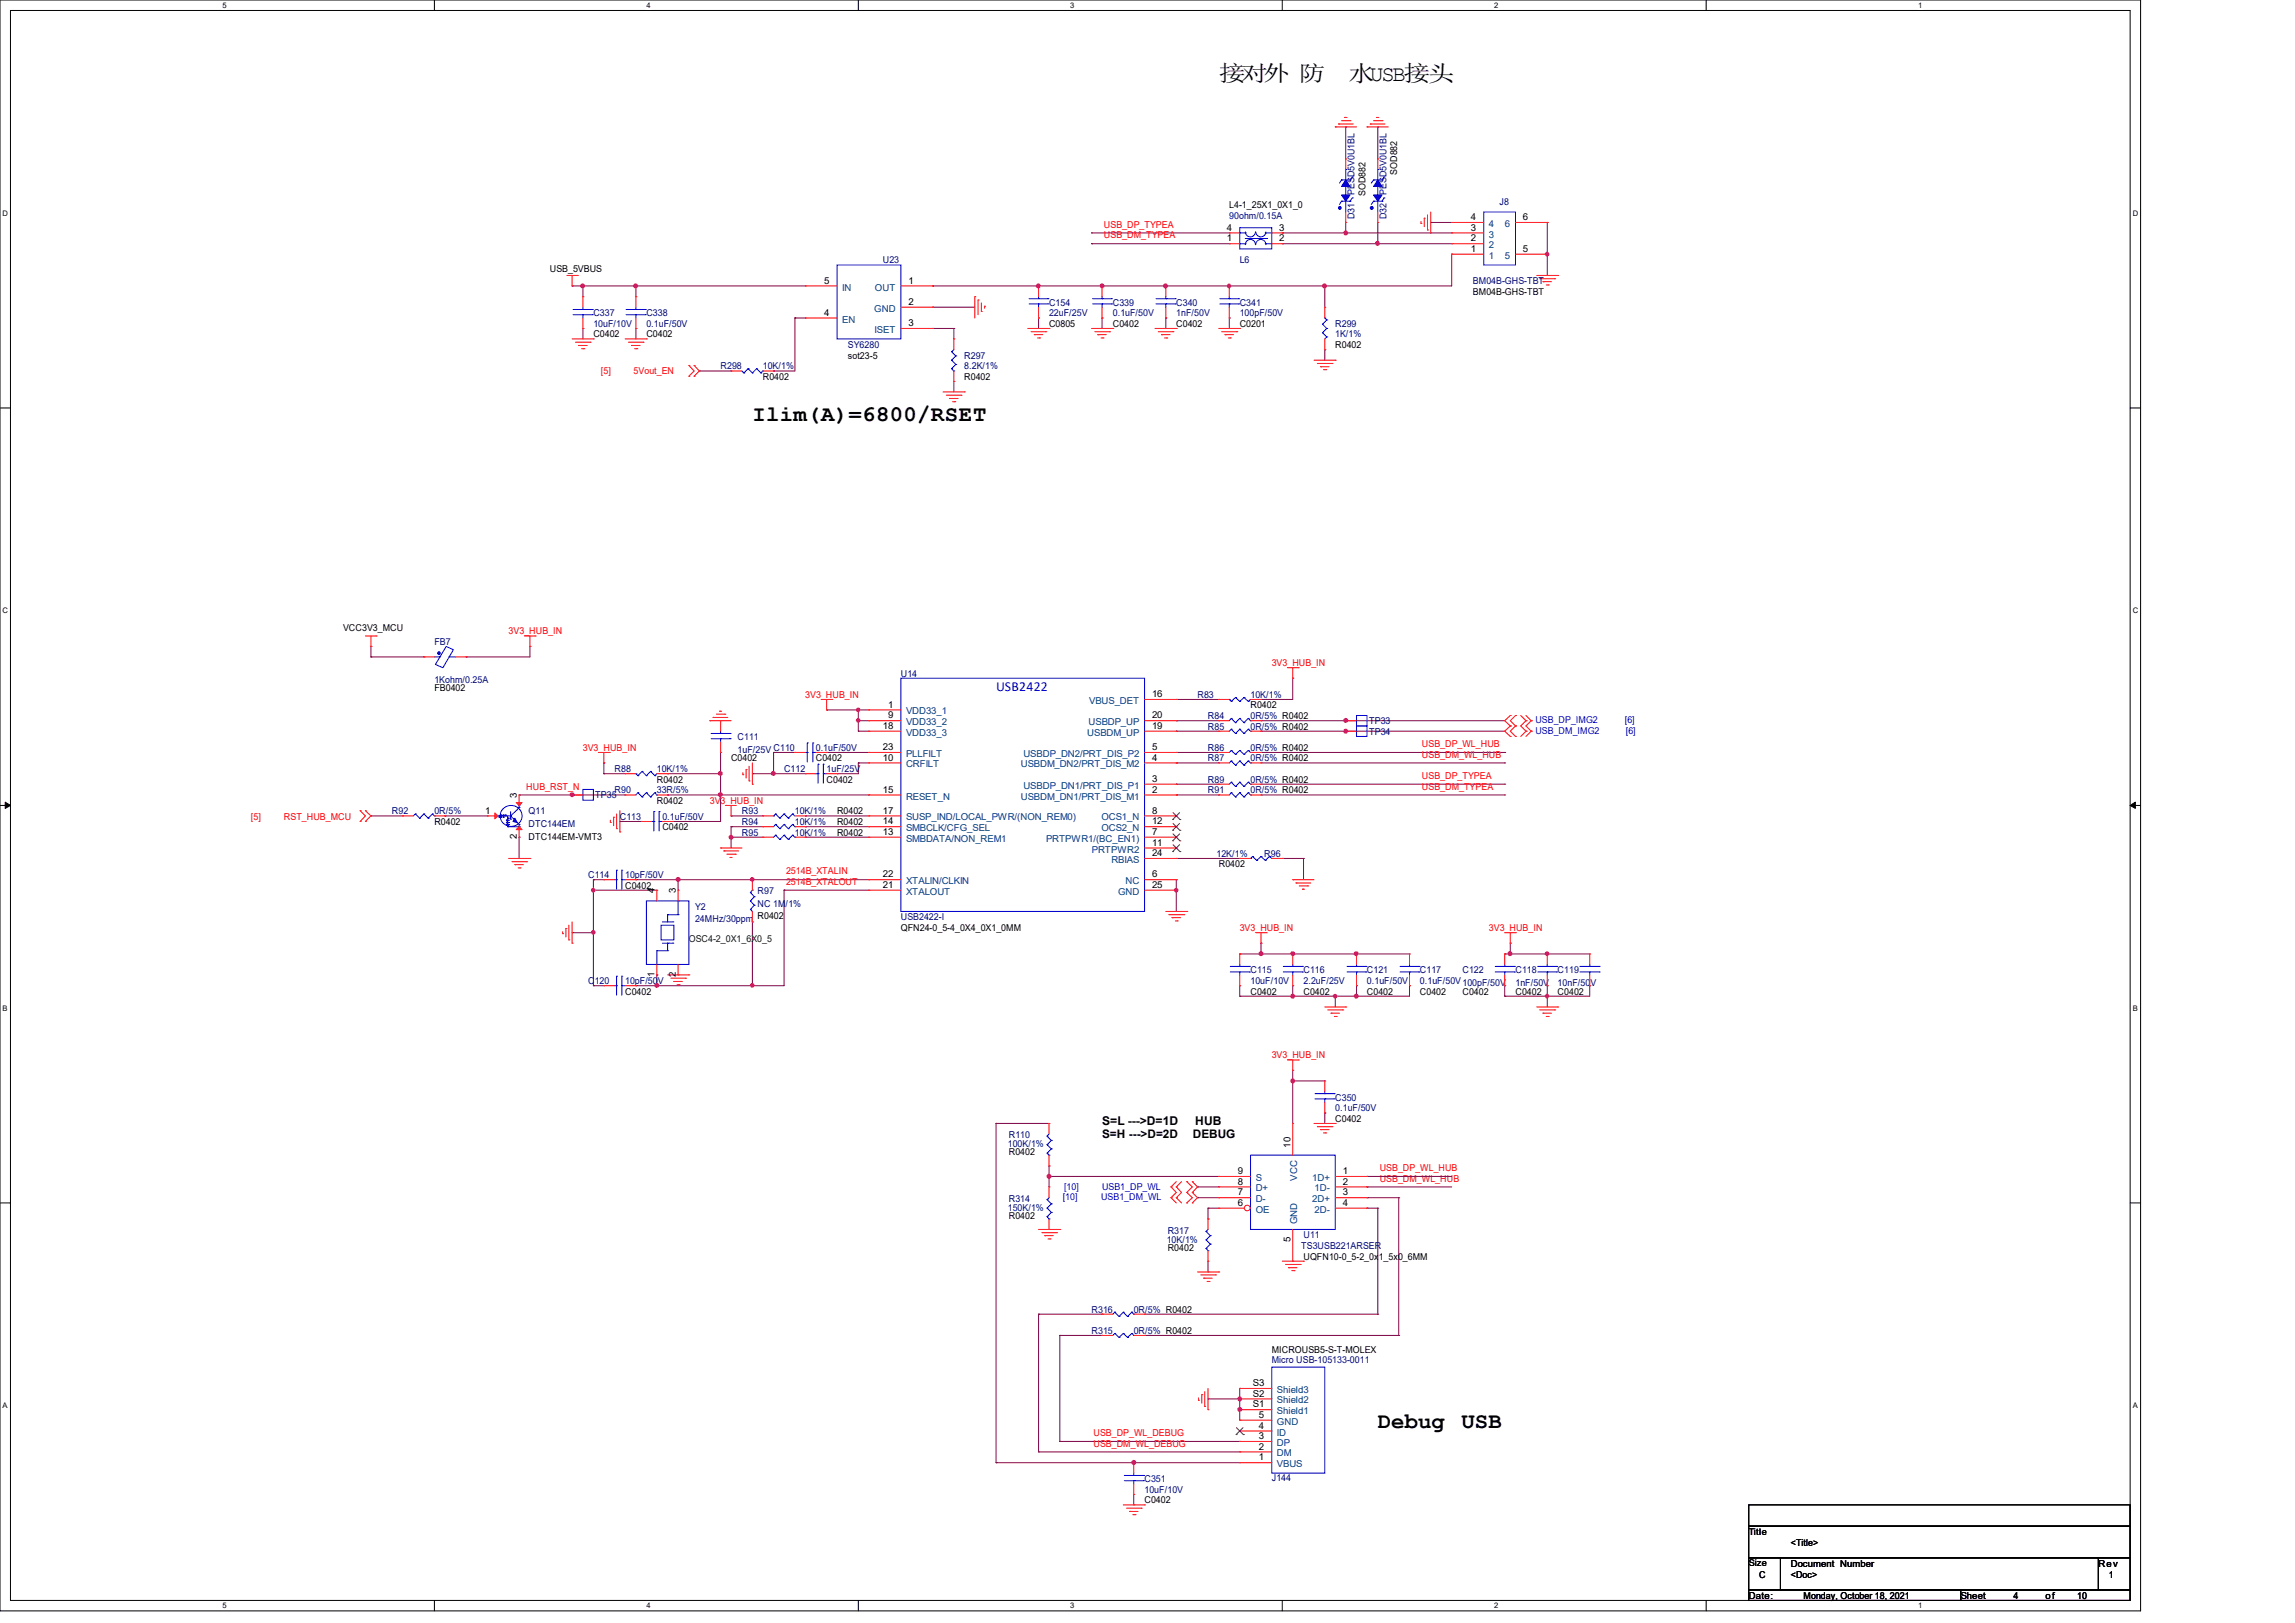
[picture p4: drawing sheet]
<svg xmlns="http://www.w3.org/2000/svg" width="297mm" height="210mm" viewBox="0 0 297 210" stroke-linecap="round" stroke-linejoin="round" font-family="sans-serif">
<defs><g id="words">
<g font-size="2.9">
<text x="157.7" y="10.5">接对外 防</text>
<text x="174.5" y="10.5">水USB接头</text>
<text x="97.4" y="54.5">Ilim(A)=6800/RSET</text>
<text x="178.3" y="184.8">Debug</text>
<text x="189.1" y="184.8">USB</text>
</g>
<text font-size="1.8" fill="#00f" x="128.9" y="89.5">USB2422</text>
<g font-size="1.6">
<text x="142.6" y="145.6">S=L ---&gt;D=1D</text>
<text x="154.7" y="145.6">HUB</text>
</g>
<g font-size="1.5">
<text x="142.6" y="147.2">S=H ---&gt;D=2D</text>
<text x="154.4" y="147.2">DEBUG</text>
</g>
<g font-size="1.2">
<text x="180.8" y="22.6" transform="rotate(-90 180.8 22.6)">SOD882</text>
<text x="158.8" y="29.8">4</text>
<text x="159.1" y="26.9">L4-1_25X1_0X1_0</text>
<text x="165.6" y="29.8">3</text>
<text x="176.7" y="25.4" transform="rotate(-90 176.7 25.4)">SOD882</text>
<text x="190.4" y="29.8">3</text>
<text x="190.4" y="28.5">4</text>
<text x="197.1" y="28.5">6</text>
<text x="71.2" y="35.1">USB_5VBUS</text>
<text x="158.8" y="31.2">1</text>
<text x="165.6" y="31.2">2</text>
<text x="190.4" y="32.6">1</text>
<text x="190.4" y="31.2">2</text>
<text x="197.1" y="32.6">5</text>
<text x="106.7" y="40.9">4</text>
<text x="106.7" y="36.7">5</text>
<text x="117.6" y="36.7">1</text>
<text x="117.6" y="39.5">2</text>
<text x="190.6" y="38.1">BM04B-GHS-TBT</text>
<text x="76.8" y="43.6">C0402</text>
<text x="83.6" y="43.6">C0402</text>
<text x="109.7" y="46.4">sot23-5</text>
<text x="117.6" y="42.2">3</text>
<text x="135.8" y="42.3">C0805</text>
<text x="144" y="42.3">C0402</text>
<text x="152.2" y="42.3">C0402</text>
<text x="160.4" y="42.3">C0201</text>
<text x="172.8" y="45">R0402</text>
<text x="98.7" y="49.1">R0402</text>
<text x="124.8" y="49.1">R0402</text>
<text x="44.4" y="81.6">VCC3V3_MCU</text>
<text x="56.2" y="89.4">FB0402</text>
<text x="114.3" y="94.3">18</text>
<text x="114.9" y="91.6">1</text>
<text x="114.9" y="93">9</text>
<text x="149.1" y="94.3">19</text>
<text x="149.1" y="93">20</text>
<text x="149.1" y="90.2">16</text>
<text x="161.8" y="91.7">R0402</text>
<text x="85" y="101.3">R0402</text>
<text x="94.6" y="98.5">C0402</text>
<text x="105.6" y="98.5">C0402</text>
<text x="107" y="101.3">C0402</text>
<text x="114.3" y="97.1">23</text>
<text x="114.3" y="98.4">10</text>
<text x="149.1" y="97.1">5</text>
<text x="149.1" y="101.2">3</text>
<text x="149.1" y="98.4">4</text>
<text x="56.2" y="106.7">R0402</text>
<text x="62.8" y="105.3">1</text>
<text x="66.9" y="103.2" transform="rotate(-90 66.9 103.2)">3</text>
<text x="85" y="104">R0402</text>
<text x="85.7" y="107.4">C0402</text>
<text x="108.3" y="106.7">R0402</text>
<text x="108.3" y="105.4">R0402</text>
<text x="114.3" y="106.7">14</text>
<text x="114.3" y="102.6">15</text>
<text x="114.3" y="105.3">17</text>
<text x="149.1" y="102.6">2</text>
<text x="149.1" y="106.7">12</text>
<text x="149.1" y="105.3">8</text>
<text x="66.9" y="108.6" transform="rotate(-90 66.9 108.6)">2</text>
<text x="68.4" y="108.7">DTC144EM-VMT3</text>
<text x="108.3" y="108.1">R0402</text>
<text x="114.3" y="113.5">22</text>
<text x="114.3" y="108">13</text>
<text x="149.1" y="109.4">11</text>
<text x="149.1" y="108">7</text>
<text x="149.1" y="113.5">6</text>
<text x="149.1" y="110.8">24</text>
<text x="157.7" y="112.2">R0402</text>
<text x="80.9" y="115">C0402</text>
<text x="84.7" y="115.6" transform="rotate(-90 84.7 115.6)">4</text>
<text x="87.5" y="115.6" transform="rotate(-90 87.5 115.6)">3</text>
<text x="98" y="119">R0402</text>
<text x="114.3" y="114.9">21</text>
<text x="149.1" y="114.9">25</text>
<text x="116.6" y="120.4">QFN24-0_5-4_0X4_0X1_0MM</text>
<text x="80.9" y="128.7">C0402</text>
<text x="84.7" y="126.4" transform="rotate(-90 84.7 126.4)">1</text>
<text x="87.5" y="126.4" transform="rotate(-90 87.5 126.4)">2</text>
<text x="161.8" y="128.7">C0402</text>
<text x="168.7" y="128.7">C0402</text>
<text x="176.9" y="128.7">C0402</text>
<text x="183.8" y="128.7">C0402</text>
<text x="189.3" y="128.7">C0402</text>
<text x="196.1" y="128.7">C0402</text>
<text x="201.6" y="128.7">C0402</text>
<text x="130.6" y="149.5">R0402</text>
<text x="167" y="148.5" transform="rotate(-90 167 148.5)">10</text>
<text x="172.8" y="145.2">C0402</text>
<text x="160.2" y="154.7">7</text>
<text x="160.2" y="153.3">8</text>
<text x="160.2" y="151.9">9</text>
<text x="173.8" y="151.9">1</text>
<text x="173.8" y="153.3">2</text>
<text x="173.8" y="154.7">3</text>
<text x="130.6" y="157.8">R0402</text>
<text x="151.1" y="161.9">R0402</text>
<text x="160.2" y="156">6</text>
<text x="167" y="160.7" transform="rotate(-90 167 160.7)">5</text>
<text x="173.8" y="156">4</text>
<text x="168.7" y="163">UQFN10-0_5-2_0x1_5x0_6MM</text>
<text x="162.1" y="179.4">S3</text>
<text x="164.6" y="175">MICROUSB5-S-T-MOLEX</text>
<text x="162.1" y="182.1">S1</text>
<text x="162.1" y="180.7">S2</text>
<text x="162.9" y="184.9">4</text>
<text x="162.9" y="183.5">5</text>
<text x="162.9" y="189">1</text>
<text x="162.9" y="187.6">2</text>
<text x="162.9" y="186.2">3</text>
<text x="148.1" y="194.5">C0402</text>
<text x="226.3" y="198.6">Title</text>
<text x="226.3" y="202.7">Size</text>
<text x="231.8" y="200">&lt;Title&gt;</text>
<text x="231.8" y="202.7">Document Number</text>
<text x="271.6" y="202.7">Rev</text>
<text x="226.3" y="206.9">Date:</text>
<text x="227.7" y="204.1">C</text>
<text x="231.8" y="204.1">&lt;Doc&gt;</text>
<text x="233.4" y="206.9">Monday, October 18, 2021</text>
<text x="253.8" y="206.9">Sheet</text>
<text x="260.6" y="206.9">4</text>
<text x="264.7" y="206.9">of</text>
<text x="268.8" y="206.9">10</text>
<text x="272.9" y="204.1">1</text>
</g>
<g font-size="1.2" fill="#f00">
<text x="142.9" y="29.5">USB_DP_TYPEA</text>
<text x="142.9" y="30.9">USB_DM_TYPEA</text>
<text x="77.8" y="48.4">[5]</text>
<text x="82" y="48.4">5Vout_EN</text>
<text x="65.8" y="82">3V3_HUB_IN</text>
<text x="164.6" y="86.1">3V3_HUB_IN</text>
<text x="104.2" y="90.3">3V3_HUB_IN</text>
<text x="75.4" y="97.2">3V3_HUB_IN</text>
<text x="184" y="96.7">USB_DP_WL_HUB</text>
<text x="184" y="98">USB_DM_WL_HUB</text>
<text x="184" y="100.8">USB_DP_TYPEA</text>
<text x="32.5" y="106">[5]</text>
<text x="36.7" y="106">RST_HUB_MCU</text>
<text x="68.1" y="102.2">HUB_RST_N</text>
<text x="91.9" y="104">3V3_HUB_IN</text>
<text x="184" y="102.2">USB_DM_TYPEA</text>
<text x="101.7" y="113.2">2514B_XTALIN</text>
<text x="101.7" y="114.5">2514B_XTALOUT</text>
<text x="160.4" y="120.4">3V3_HUB_IN</text>
<text x="192.7" y="120.4">3V3_HUB_IN</text>
<text x="164.6" y="136.9">3V3_HUB_IN</text>
<text x="178.6" y="152.9">USB_DM_WL_HUB</text>
<text x="178.6" y="151.6">USB_DP_WL_HUB</text>
<text x="141.5" y="185.8">USB_DP_WL_DEBUG</text>
<text x="141.5" y="187.2">USB_DM_WL_DEBUG</text>
</g>
<g font-size="1.2" fill="#000080">
<text x="159.1" y="28.3">90ohm/0.15A</text>
<text x="175.3" y="28.4" transform="rotate(-90 175.3 28.4)">D31</text>
<text x="175.3" y="25.2" transform="rotate(-90 175.3 25.2)">PESD5V0U1BL</text>
<text x="179.4" y="28.4" transform="rotate(-90 179.4 28.4)">D32</text>
<text x="179.4" y="25.2" transform="rotate(-90 179.4 25.2)">PESD5V0U1BL</text>
<text x="194.1" y="26.5">J8</text>
<text x="114.3" y="34">U23</text>
<text x="160.4" y="34">L6</text>
<text x="76.8" y="40.9">C337</text>
<text x="83.6" y="40.9">C338</text>
<text x="135.8" y="39.5">C154</text>
<text x="135.8" y="40.9">22uF/25V</text>
<text x="144" y="39.5">C339</text>
<text x="144" y="40.9">0.1uF/50V</text>
<text x="152.2" y="39.5">C340</text>
<text x="152.2" y="40.9">1nF/50V</text>
<text x="160.4" y="39.5">C341</text>
<text x="160.4" y="40.9">100pF/50V</text>
<text x="190.6" y="36.8">BM04B-GHS-TBT</text>
<text x="76.8" y="42.3">10uF/10V</text>
<text x="83.6" y="42.3">0.1uF/50V</text>
<text x="93.3" y="47.8">R298</text>
<text x="98.7" y="47.8">10K/1%</text>
<text x="109.7" y="45">SY6280</text>
<text x="124.8" y="46.4">R297</text>
<text x="124.8" y="47.8">8.2K/1%</text>
<text x="172.8" y="42.3">R299</text>
<text x="172.8" y="43.6">1K/1%</text>
<text x="56.2" y="83.4">FB7</text>
<text x="56.2" y="88.3">1Kohm/0.25A</text>
<text x="116.6" y="87.5">U14</text>
<text x="95.5" y="95.8">C111</text>
<text x="155" y="90.3">R83</text>
<text x="156.3" y="94.4">R85</text>
<text x="156.3" y="93">R84</text>
<text x="161.8" y="94.4">0R/5% R0402</text>
<text x="161.8" y="93">0R/5% R0402</text>
<text x="161.8" y="90.3">10K/1%</text>
<text x="177.2" y="95.1">TP34</text>
<text x="177.2" y="93.7">TP33</text>
<text x="79.5" y="99.9">R88</text>
<text x="85" y="99.9">10K/1%</text>
<text x="95.5" y="97.4">1uF/25V C110</text>
<text x="101.5" y="99.9">C112</text>
<text x="105.6" y="97.2">0.1uF/50V</text>
<text x="107" y="99.9">1uF/25V</text>
<text x="156.3" y="97.2">R86</text>
<text x="156.3" y="98.5">R87</text>
<text x="156.3" y="101.3">R89</text>
<text x="161.8" y="97.2">0R/5% R0402</text>
<text x="161.8" y="98.5">0R/5% R0402</text>
<text x="161.8" y="101.3">0R/5% R0402</text>
<text x="50.7" y="105.4">R92</text>
<text x="56.2" y="105.4">0R/5%</text>
<text x="68.4" y="105.4">Q11</text>
<text x="68.4" y="107">DTC144EM</text>
<text x="77" y="103.3">TP35</text>
<text x="79.5" y="102.6">R90</text>
<text x="80.2" y="106">C113</text>
<text x="85" y="102.6">33R/5%</text>
<text x="85.7" y="106">0.1uF/50V</text>
<text x="96" y="106.7">R94</text>
<text x="96" y="105.4">R93</text>
<text x="102.9" y="106.7">10K/1%</text>
<text x="102.9" y="105.4">10K/1%</text>
<text x="156.3" y="102.6">R91</text>
<text x="161.8" y="102.6">0R/5% R0402</text>
<text x="76.1" y="113.6">C114</text>
<text x="80.9" y="113.6">10pF/50V</text>
<text x="96" y="108.1">R95</text>
<text x="102.9" y="108.1">10K/1%</text>
<text x="157.4" y="110.9">12K/1%</text>
<text x="163.6" y="110.9">R96</text>
<text x="90" y="117.7">Y2</text>
<text x="90" y="119.3">24MHz/30ppm</text>
<text x="98" y="115.7">R97</text>
<text x="98" y="117.3">NC 1M/1%</text>
<text x="116.6" y="119.1">USB2422-I</text>
<text x="161.8" y="125.9">C115</text>
<text x="168.7" y="125.9">C116</text>
<text x="176.9" y="125.9">C121</text>
<text x="183.8" y="125.9">C117</text>
<text x="189.3" y="125.9">C122</text>
<text x="196.1" y="125.9">C118</text>
<text x="201.6" y="125.9">C119</text>
<text x="76.1" y="127.3">C120</text>
<text x="80.9" y="127.3">10pF/50V</text>
<text x="161.8" y="127.3">10uF/10V</text>
<text x="168.7" y="127.3">2.2uF/25V</text>
<text x="176.9" y="127.3">0.1uF/50V</text>
<text x="183.8" y="127.3">0.1uF/50V100pF/50V</text>
<text x="196.1" y="127.6">1nF/50V</text>
<text x="201.6" y="127.6">10nF/50V</text>
<text x="172.8" y="142.4">C350</text>
<text x="172.8" y="143.8">0.1uF/50V</text>
<text x="130.4" y="148.4">100K/1%</text>
<text x="130.6" y="147.3">R110</text>
<text x="130.6" y="155.6">R314</text>
<text x="130.4" y="156.7">150K/1%</text>
<text x="151" y="160.8">10K/1%</text>
<text x="151.1" y="159.7">R317</text>
<text x="168.4" y="161.6">TS3USB221ARSER</text>
<text x="168.7" y="160.2">U11</text>
<text x="141.3" y="172.6">R315</text>
<text x="141.3" y="169.8">R316</text>
<text x="146.7" y="172.6">0R/5% R0402</text>
<text x="146.7" y="169.8">0R/5% R0402</text>
<text x="164.6" y="176.4">Micro USB-105133-0011</text>
<text x="148.1" y="191.8">C351</text>
<text x="164.6" y="191.6">J144</text>
<text x="148.1" y="193.2">10uF/10V</text>
</g>
<g font-size="1.2" fill="#004080">
<text x="192.7" y="29.4">4</text>
<text x="194.8" y="29.4">6</text>
<text x="192.7" y="33.5">1</text>
<text x="192.7" y="32.1">2</text>
<text x="192.7" y="30.7">3</text>
<text x="194.8" y="33.5">5</text>
<text x="109" y="41.7">EN</text>
<text x="109" y="37.6">IN</text>
<text x="113.2" y="40.3">GND</text>
<text x="113.2" y="37.6">OUT</text>
<text x="113.2" y="43.1">ISET</text>
<text x="117.3" y="92.5">VDD33_1</text>
<text x="117.3" y="93.9">VDD33_2</text>
<text x="117.3" y="95.2">VDD33_3</text>
<text x="140.7" y="95.2">USBDM_UP</text>
<text x="140.9" y="93.9">USBDP_UP</text>
<text x="141" y="91.1">VBUS_DET</text>
<text x="117.3" y="98">PLLFILT</text>
<text x="117.3" y="99.3">CRFILT</text>
<text x="132.1" y="99.3">USBDM_DN2/PRT_DIS_M2</text>
<text x="132.5" y="98">USBDP_DN2/PRT_DIS_P2</text>
<text x="117.3" y="107.6">SMBCLK/CFG_SEL</text>
<text x="117.3" y="103.5">RESET_N</text>
<text x="117.3" y="106.2">SUSP_IND/LOCAL_PWR/(NON_REM0)</text>
<text x="132.1" y="103.5">USBDM_DN1/PRT_DIS_M1</text>
<text x="132.5" y="102.1">USBDP_DN1/PRT_DIS_P1</text>
<text x="142.5" y="107.6">OCS2_N</text>
<text x="142.5" y="106.2">OCS1_N</text>
<text x="117.3" y="108.9">SMBDATA/NON_REM1</text>
<text x="135.4" y="108.9">PRTPWR1/(BC_EN1)</text>
<text x="141.3" y="110.3">PRTPWR2</text>
<text x="143.8" y="111.7">RBIAS</text>
<text x="117.3" y="114.4">XTALIN/CLKIN</text>
<text x="117.3" y="115.8">XTALOUT</text>
<text x="144.7" y="115.8">GND</text>
<text x="145.7" y="114.4">NC</text>
<text x="162.5" y="155.6">D-</text>
<text x="162.5" y="154.2">D+</text>
<text x="162.5" y="152.8">S</text>
<text x="167.9" y="152.8" transform="rotate(-90 167.9 152.8)">VCC</text>
<text x="169.8" y="152.8">1D+</text>
<text x="169.8" y="155.6">2D+</text>
<text x="170.1" y="154.2">1D-</text>
<text x="162.5" y="156.9">OE</text>
<text x="167.9" y="158.4" transform="rotate(-90 167.9 158.4)">GND</text>
<text x="170.1" y="156.9">2D-</text>
<text x="165.3" y="185.8">ID</text>
<text x="165.3" y="184.4">GND</text>
<text x="165.3" y="183">Shield1</text>
<text x="165.3" y="181.6">Shield2</text>
<text x="165.3" y="180.3">Shield3</text>
<text x="165.3" y="189.9">VBUS</text>
<text x="165.3" y="188.5">DM</text>
<text x="165.3" y="187.1">DP</text>
</g>
<g font-size="1.2" fill="#00f">
<text x="198.7" y="93.6">USB_DP_IMG2</text>
<text x="198.7" y="95">USB_DM_IMG2</text>
<text x="210.3" y="93.6">[6]</text>
<text x="210.4" y="95">[6]</text>
<text x="137.5" y="155.3">[10]</text>
<text x="137.7" y="153.9">[10]</text>
<text x="142.5" y="155.3">USB1_DM_WL</text>
<text x="142.6" y="153.9">USB1_DP_WL</text>
</g>
<text font-size="1.2" fill="#004000" x="89.2" y="121.8">OSC4-2_0X1_6X0_5</text>
<g font-size="1">
<text x="28.8" y="1">5</text>
<text x="83.7" y="1">4</text>
<text x="138.5" y="1">3</text>
<text x="193.4" y="1">2</text>
<text x="248.2" y="1">1</text>
<text x=".3" y="27.9">D</text>
<text x="276" y="27.9">D</text>
<text x=".3" y="79.4">C</text>
<text x="276" y="79.4">C</text>
<text x=".3" y="130.8">B</text>
<text x="276" y="130.8">B</text>
<text x=".3" y="182.2">A</text>
<text x="276" y="182.2">A</text>
<text x="28.8" y="208.1">5</text>
<text x="83.7" y="208.1">4</text>
<text x="138.5" y="208.1">3</text>
<text x="193.4" y="208.1">2</text>
<text x="248.2" y="208.1">1</text>
</g>
</g></defs>
<path d="M0 0h277v208.4h-277zM1.4 1.4h274.3v205.7h-274.3z" fill="none" stroke="#000" stroke-width=".13"/>
<g fill="#fff">
<path d="M28.8 .1h.5v1.1h-.5z"/>
<path d="M28.8 207.2h.5v1.1h-.5z"/>
</g>
<path d="M56.2 0v1.4M56.2 207.1v1.3" fill="none" stroke="#000" stroke-width=".13"/>
<g fill="#fff">
<path d="M83.7 .1h.5v1.1h-.5z"/>
<path d="M83.7 207.2h.5v1.1h-.5z"/>
</g>
<path d="M111.1 0v1.4M111.1 207.1v1.3" fill="none" stroke="#000" stroke-width=".13"/>
<g fill="#fff">
<path d="M138.5 .1h.6v1.1h-.6z"/>
<path d="M138.5 207.2h.6v1.1h-.6z"/>
</g>
<path d="M165.9 0v1.4M165.9 207.1v1.3" fill="none" stroke="#000" stroke-width=".13"/>
<g fill="#fff">
<path d="M193.4 .1h.5v1.1h-.5z"/>
<path d="M193.4 207.2h.5v1.1h-.5z"/>
</g>
<path d="M220.8 0v1.4M220.8 207.1v1.3" fill="none" stroke="#000" stroke-width=".13"/>
<g fill="#fff">
<path d="M248.2 .1h.6v1.1h-.6z"/>
<path d="M248.2 207.2h.6v1.1h-.6z"/>
<path d="M.3 27.1h.8v1.1h-.8z"/>
<path d="M276 27.1h.7v1.1h-.7z"/>
<path d="M.3 78.5h.8v1.1h-.8z"/>
<path d="M276 78.5h.7v1.1h-.7z"/>
</g>
<path d="M0 52.8h1.4M275.7 52.8h1.3" fill="none" stroke="#000" stroke-width=".13"/>
<g fill="#fff">
<path d="M.3 129.9h.7v1.1h-.7z"/>
<path d="M276 129.9h.6v1.1h-.6z"/>
</g>
<path d="M0 104.2h1.4M275.7 104.2h1.3" fill="none" stroke="#000" stroke-width=".13"/>
<path d="M.7 103.8l.7 .4-.7 .4zM275.7 104.2l.7-.4v.8z" fill="#000" stroke="#000" stroke-width=".13"/>
<g fill="#fff">
<path d="M.3 181.4h.7v1.1h-.7z"/>
<path d="M276 181.4h.6v1.1h-.6z"/>
</g>
<path d="M0 155.7h1.4M275.7 155.7h1.3M226.3 194.7h49.4v2.8h-49.4zM226.3 197.5h49.4v4.1h-49.4zM226.3 201.6h4.1v4.1h-4.1zM226.3 205.7h27.4v1.4h-27.4zM230.4 201.6h41.2v4.1h-41.2zM253.7 205.7h22v1.4h-22zM271.6 201.6h4.1v4.1h-4.1z" fill="none" stroke="#000" stroke-width=".13"/>
<g fill="none" stroke="#800040" stroke-width=".13">
<path d="M174.2 16.4h.1M174.2 16.4v4.2M178.3 16.4h.1M178.3 16.4v4.2M74 37h.1M74 37h30.2M75.4 37h.1M75.4 37v1.4M82.3 37h.1M82.3 37v1.4M120.7 37h.1M120.7 39.8h.1"/>
<path d="M120.7 39.8h5.5M134.4 37h.1M141.3 30.1h.1M141.3 31.5h.1M141.3 30.1h17.8M141.3 31.5h17.8M142.6 37h.1M150.9 37h.1M159.1 37h.1M165.9 30.1h.1M165.9 31.5h.1M165.9 30.1h22"/>
<path d="M165.9 31.5h22M171.4 37h.1M171.4 37v2.8M174.2 28.8h.1M174.2 30.1h.1M174.2 28.8v1.3M178.3 28.8h.1M178.3 31.5h.1M178.3 28.8v2.7M185.2 28.8h.1M185.2 28.8h2.7M187.9 32.9h.1"/>
<path d="M187.9 32.9v4.1h-67.2M200.2 28.8h.1M200.2 32.9h.1M200.2 28.8v6.8M75.4 42.5h.1M75.4 42.5v1.4M82.3 42.5h.1M82.3 42.5v1.4M90.5 48h.1M90.5 48h4.1M100.1 48h.1M102.9 41.1h.1"/>
<path d="M102.9 41.1v6.9h-2.8M102.9 41.1h1.3M120.7 42.5h.1M120.7 42.5h2.7M123.4 42.5h.1M123.4 49.4h.1M123.4 42.5v1.4M123.4 49.4v1.3M134.4 41.1h.1M134.4 41.1v1.4M142.6 41.1h.1M142.6 41.1v1.4"/>
<path d="M150.9 41.1h.1M150.9 41.1v1.4M159.1 41.1h.1M159.1 41.1v1.4M171.4 45.3h.1M171.4 45.3v1.3M48 83.7h.1M48 85h.1M48 85h6.9M48 83.7v1.3M60.3 85h.1M68.6 83.7h.1"/>
<path d="M68.6 83.7v1.3h-8.3M78.1 98.7h.1M78.1 98.7v1.4M93.3 97.4h.1M93.3 97.4v8.9h-6.2M100.1 97.4h.1M100.1 97.4h2.8M100.1 97.4v2.7M107 91.9h.1M107 97.4h.1M107 91.9h5.4M107 97.4h5.4"/>
<path d="M111.1 91.9h.1M111.1 93.3h.1M111.1 94.6h.1M111.1 98.7h.1M111.1 91.9v2.7M111.1 98.7v1.4h-2.8M111.1 93.3h1.3M111.1 94.6h1.3M111.1 98.7h1.3M152.2 90.5h.1M152.2 93.3h.1M152.2 94.6h.1"/>
<path d="M152.2 97.4h.1M152.2 98.7h.1M152.2 90.5h5.5M152.2 93.3h5.5M152.2 94.6h5.5M152.2 97.4h5.5M152.2 98.7h5.5M163.2 90.5h.1M163.2 93.3h.1M163.2 94.6h.1M163.2 93.3h31.5M163.2 94.6h31.5"/>
<path d="M163.2 97.4h31.5M163.2 98.7h31.5M167.3 87.8h.1M167.3 87.8v2.7h-4.1M174.2 93.3h.1M174.2 94.6h.1M194.7 97.4h.1M194.7 98.7h.1M48 105.6h.1M48 105.6h4.1M57.6 105.6h.1M57.6 105.6h5.5"/>
<path d="M67.2 102.9h.1M67.2 108.3h.1M67.2 102.9h13.7M67.2 108.3v2.8M74 102.9h.1M76.8 113.8h.1M76.8 115.2h.1M76.8 113.8h1.3M76.8 113.8v13.8M76.8 115.2h8.2M78.1 100.1h.1M78.1 100.1h2.8"/>
<path d="M80.2 106.3h.1M80.2 106.3h2.8M82.3 113.8h.1M82.3 113.8h30.1M86.4 100.1h.1M86.4 102.9h.1M86.4 100.1h6.9M86.4 102.9h26M87.1 106.3h.1M87.8 113.8h.1M87.8 113.8v1.4M93.3 100.1h.1"/>
<path d="M93.3 102.9h.1M94.6 105.6h.1M94.6 107h.1M94.6 108.3h.1M94.6 105.6h4.1M94.6 107h4.1M94.6 107v2.7M94.6 108.3h4.1M97.4 100.1h.1M97.4 113.8h.1M97.4 119.3h.1M97.4 100.1h6.8"/>
<path d="M97.4 119.3v8.3M100.1 100.1h.1M101.5 115.2h.1M101.5 115.2v12.4h-19.2M101.5 115.2h10.9M104.2 105.6h.1M104.2 107h.1M104.2 108.3h.1M104.2 105.6h8.2M104.2 107h8.2M104.2 108.3h8.2M108.3 100.1h.1"/>
<path d="M152.2 111.1h.1M152.2 113.8h.1M152.2 115.2h.1M152.2 102.9h.1M152.2 101.5h.1M152.2 102.9h5.5M152.2 111.1h8.2M152.2 113.8v4.1M152.2 101.5h5.5M163.2 102.9h31.5M163.2 101.5h31.5M165.9 111.1h.1"/>
<path d="M165.9 111.1h2.8M168.7 111.1h.1M168.7 111.1v2.7M194.7 101.5h.1M194.7 102.9h.1M74 120.7h.1M74 120.7h2.8M76.8 120.7h.1M76.8 127.6h.1M76.8 127.6h1.3M82.3 127.6h.1M85 127.6h.1"/>
<path d="M85 126.2h.1M85 126.2v1.4M97.4 127.6h.1M160.4 123.4h.1M160.4 128.9h.1M160.4 127.6h.1M160.4 123.4h22M160.4 127.6v1.3M163.2 122h.1M163.2 123.4h.1M163.2 122v1.4M167.3 123.4h.1"/>
<path d="M167.3 128.9h.1M167.3 127.6h.1M167.3 138.5h.1M167.3 139.9h.1M167.3 127.6v1.3M167.3 138.5v6.9M167.3 139.9h4.1M172.8 128.9h.1M172.8 128.9v1.4M175.6 123.4h.1M175.6 127.6h.1M175.6 128.9h.1"/>
<path d="M175.6 127.6v1.3M182.4 127.6h.1M182.4 127.6v1.3h-22M194.7 123.4h.1M194.7 127.6h.1M194.7 128.9h.1M194.7 123.4h11M194.7 127.6v1.3M195.5 122h.1M195.5 123.4h.1M195.5 122v1.4M200.2 123.4h.1"/>
<path d="M200.2 127.6h.1M200.2 128.9h.1M200.2 127.6v2.7M205.7 127.6h.1M205.7 127.6v1.3h-11M128.9 145.4h.1M128.9 145.4v43.9M128.9 145.4h6.9M135.8 150.9h.1M135.8 152.2h.1M135.8 152.2h21.9M135.8 150.9v2.7"/>
<path d="M155 153.6h.1M155 155h.1M155 155h2.7M155 153.6h2.7M156.3 156.3h.1M156.3 157.7h.1M156.3 156.3h1.4M156.3 156.3v1.4M171.4 144h.1M171.4 144v1.4M176.9 155h.1M176.9 156.3h.1"/>
<path d="M176.9 153.6h.1M176.9 152.2h.1M176.9 155h4.1M176.9 156.3h1.4M176.9 153.6h11M176.9 152.2h11M178.3 156.3h.1M178.3 156.3v13.8M181 155h.1M181 155v17.8M134.4 170.1h.1M134.4 170.1v17.8"/>
<path d="M134.4 170.1h8.2M137.2 172.8h.1M137.2 172.8h5.4M137.2 172.8v13.7M142.6 172.8h.1M142.6 170.1h.1M148.1 172.8h32.9M148.1 170.1h30.2M156.3 164.6h.1M156.3 163.2v1.4M160.4 179.7h.1M160.4 179.7v4.1"/>
<path d="M178.3 170.1h.1M181 172.8h.1M128.9 189.3h.1M128.9 189.3h31.5M134.4 187.9h.1M134.4 187.9h26M137.2 186.5h.1M137.2 186.5h23.2M146.7 189.3h.1M146.7 194.7h.1M146.7 193.4v1.3M156.3 181h.1"/>
<path d="M156.3 181h4.1M160.4 181h.1M160.4 182.4h.1"/>
</g>
<g fill="#f0f" stroke="#f0f" stroke-width=".13">
<circle cx="111.1" cy="93.2" r=".23"/>
<circle cx="111.1" cy="91.9" r=".23"/>
<circle cx="93.2" cy="100.1" r=".25"/>
<circle cx="100.1" cy="100.1" r=".25"/>
<circle cx="74" cy="102.8" r=".25"/>
<circle cx="94.6" cy="108.3" r=".25"/>
<circle cx="97.3" cy="113.8" r=".23"/>
<circle cx="87.8" cy="113.8" r=".25"/>
<circle cx="152.2" cy="115.2" r=".23"/>
<circle cx="163.2" cy="123.4" r=".25"/>
<circle cx="175.5" cy="123.4" r=".25"/>
<circle cx="167.3" cy="123.4" r=".25"/>
<circle cx="175.5" cy="128.9" r=".25"/>
<circle cx="172.8" cy="128.9" r=".23"/>
<circle cx="200.2" cy="123.4" r=".23"/>
<circle cx="200.2" cy="128.9" r=".23"/>
<circle cx="167.3" cy="128.9" r=".25"/>
<circle cx="93.2" cy="102.8" r=".25"/>
<circle cx="195.4" cy="123.4" r=".25"/>
<circle cx="97.3" cy="127.5" r=".23"/>
<circle cx="85" cy="127.5" r=".25"/>
<circle cx="76.8" cy="120.6" r=".23"/>
<circle cx="76.8" cy="115.2" r=".23"/>
<circle cx="174.2" cy="93.2" r=".25"/>
<circle cx="174.2" cy="94.6" r=".25"/>
<circle cx="142.6" cy="37" r=".25"/>
<circle cx="134.4" cy="37" r=".25"/>
<circle cx="178.3" cy="31.5" r=".25"/>
<circle cx="174.2" cy="30.1" r=".25"/>
<circle cx="200.2" cy="32.9" r=".23"/>
<circle cx="75.4" cy="37" r=".25"/>
<circle cx="82.3" cy="37" r=".25"/>
<circle cx="159.1" cy="37" r=".23"/>
<circle cx="150.8" cy="37" r=".25"/>
<circle cx="171.4" cy="37" r=".25"/>
<circle cx="160.4" cy="182.4" r=".25"/>
<circle cx="160.4" cy="181" r=".25"/>
<circle cx="146.7" cy="189.2" r=".25"/>
<circle cx="135.8" cy="152.2" r=".25"/>
<circle cx="167.3" cy="139.9" r=".25"/>
</g>
<g fill="none" stroke="#f00" stroke-width=".13">
<path d="M172.8 16.4h.1M172.8 16.4h2.8M173.2 16h.1M173.2 16h1.9M173.6 15.6h1.1M174 15.2h.1M174 15.2h.3M174.7 15.6h.1M176.9 16.4h.1M176.9 16.4h2.8M177.3 16h.1M177.3 16h1.9"/>
<path d="M177.8 15.6h1.1M178.1 15.2h.1M178.1 15.2h.3M178.9 15.6h.1M73.4 35.6h1.3M74 37h.1M74 35.6v1.4M74.7 35.6h.1M126.2 38.4h.1M126.2 38.4v2.7M126.6 38.8h.1M126.6 38.8v1.9"/>
<path d="M127 39.2v1.1M127.4 39.6h.1M127.4 39.6v.3M134.4 37h.1M134.4 37v1.4M134.4 39.8v1.3M159.1 37h.1M159.1 37v1.4M159.1 39.8v1.3M183.9 28.9h.1M183.9 28.7v.2M184.3 28.2h.1"/>
<path d="M184.3 28.2v1.1M184.7 29.8h.1M184.7 27.8v2M185.2 30.1h.1M185.2 27.4v2.7M198.9 35.6h2.7M199.3 36.1h1.9M199.7 36.4h.1M199.7 36.4h1.1M200.1 36.9h.3M200.4 36.9h.1M201.2 36.1h.1"/>
<path d="M201.6 35.6h.1M74 43.9h2.8M74.5 44.3h1.9M74.9 44.7h.1M74.9 44.7h1.1M75.3 45.1h.3M75.6 45.1h.1M76.4 44.3h.1M76.8 43.9h.1M80.9 43.9h2.8M81.3 44.3h1.9M81.7 44.7h.1"/>
<path d="M81.7 44.7h1.1M82.1 45.1h.3M82.4 45.1h.1M83.2 44.3h.1M83.7 43.9h.1M89.2 48.7h.1M89.2 47.3h.1M89.2 47.3l.6 .7-.6 .7M89.8 47.3h.1M89.8 48.7h.1M89.8 47.3l.7 .7-.7 .7M122 50.7h2.8"/>
<path d="M122.5 51.1h1.9M122.9 51.6h.1M122.9 51.6h1.1M123.3 52h.3M123.4 43.9h.1M123.4 49.4h.1M123.4 43.9v1.4M123.4 48v1.4M123.6 52h.1M124.4 51.1h.1M124.8 50.7h.1M127 40.3h.1"/>
<path d="M133 42.5h2.8M133.4 42.9h1.9M133.9 43.3h.1M133.9 43.3h1.1M134.3 43.7h.2M134.4 41.1h.1M134.5 43.7h.1M135.3 42.9h.1M135.8 42.5h.1M141.3 42.5h2.7M141.7 42.9h1.9M142.1 43.3h.1"/>
<path d="M142.1 43.3h1.1M142.5 43.7h.2M142.7 43.7h.1M143.6 42.9h.1M144 42.5h.1M149.5 42.5h2.7M149.9 42.9h1.9M150.3 43.3h.1M150.3 43.3h1.1M150.7 43.7h.3M151 43.7h.1M151.8 42.9h.1"/>
<path d="M152.2 42.5h.1M157.7 42.5h2.7M158.1 42.9h2M158.5 43.3h.1M158.5 43.3h1.1M159 43.7h.2M159.1 41.1h.1M159.2 43.7h.1M160.1 42.9h.1M160.4 42.5h.1M170.1 46.6h2.7M170.5 47h1.9"/>
<path d="M170.9 47.5h.1M170.9 47.5h1.1M171.3 47.8h.3M171.6 47.8h.1M172.4 47h.1M172.8 46.6h.1M47.3 82.3h1.4M48 83.7h.1M48 82.3v1.4M48.7 82.3h.1M54.9 85h.1M54.9 85h1.3"/>
<path d="M59 85h1.3M60.3 85h.1M67.9 82.3h1.4M68.6 83.7h.1M68.6 82.3v1.4M69.3 82.3h.1M77.5 97.4h1.4M78.1 98.7h.1M78.1 97.4v1.3M78.9 97.4h.1M91.9 93.3h.1M91.9 93.3h2.7"/>
<path d="M92.3 92.8h.1M92.3 92.8h1.9M92.7 92.4h1.1M93.1 92h.1M93.1 92h.3M93.3 93.3h.1M93.3 97.4h.1M93.3 93.3v1.3M93.3 96v1.4M93.8 92.4h.1M96.1 100v.2M96.6 99.6h.1"/>
<path d="M96.6 99.6v1.1M96.9 99.1v1.9M97.4 98.7v2.8M102.9 97.4h.1M102.9 97.4h1.3M105.6 97.4h1.4M106.3 90.5h1.4M107 91.9h.1M107 97.4h.1M107 90.5v1.4M107.7 90.5h.1M112.4 97.4h.1"/>
<path d="M112.4 91.9h.1M112.4 93.3h.1M112.4 98.7h.1M112.4 94.6h.1M112.4 97.4h4.2M112.4 93.3h4.2M112.4 91.9h4.2M112.4 98.7h4.2M112.4 94.6h4.2M148.1 97.4h4.1M148.1 90.5h4.1M148.1 93.3h4.1"/>
<path d="M148.1 98.7h4.1M148.1 94.6h4.1M152.2 97.4h.1M152.2 98.7h.1M152.2 94.6h.1M152.2 93.3h.1M152.2 90.5h.1M157.7 97.4h.1M157.7 94.6h.1M157.7 97.4h1.4M157.7 94.6h1.4M161.8 97.4h1.4"/>
<path d="M161.8 94.6h1.4M163.2 97.4h.1M163.2 94.6h.1M166.6 86.4h1.4M167.3 87.8h.1M167.3 86.4v1.4M168 86.4h.1M174.2 94.6h.1M174.2 94.6h1.4M195.5 93.9h.1M195.5 92.6h.1M195.5 95.3h.1"/>
<path d="M195.5 92.6l-.8 .7 .8 .6M195.5 93.9l-.8 .7 .8 .7M196.1 92.6h.1M196.1 93.9h.1M196.1 95.3h.1M196.1 92.6l-.6 .7 .6 .6M196.1 93.9l-.6 .7 .6 .7M196.8 92.6l.7 .7M197.5 93.3h.1M197.5 94.6h.1M197.5 92.6l.7 .7M197.5 93.3l-.7 .6 .7 .7"/>
<path d="M197.5 94.6l-.7 .7M198.2 93.3h.1M198.2 94.6h.1M198.2 93.3l-.7 .6 .7 .7M198.2 94.6l-.7 .7M46.6 106.3h.1M46.6 104.9h.1M46.6 104.9l.7 .7-.7 .7M47.3 104.9h.1M47.3 106.3h.1M47.3 104.9l.7 .7-.7 .7M52.1 105.6h.1"/>
<path d="M52.1 105.6h1.4M56.2 105.6h1.4M57.6 105.6h.1M63.1 105.6h.1M63.1 105.6h1.3M65.8 111.1h2.8M66.3 111.5h1.9M66.6 111.9h.1M66.6 111.9h1.1M67.1 112.3h.2M67.2 102.9h.1M67.2 108.3h.1"/>
<path d="M67.2 102.9v1.3M67.2 107v1.3M67.3 112.3h.1M68.2 111.5h.1M68.6 111.1h.1M73.6 119.7v1.9M74 119.3v2.7M79 106.4h.1M79 106.1v.3M79.4 105.7h.1M79.4 105.7v1.1M79.8 107.2h.1"/>
<path d="M79.8 105.3v1.9M80.2 107.7h.1M80.2 104.9v2.8M80.9 102.9h.1M80.9 102.9h1.4M83 106.3h.1M83 106.3h1.3M85 102.9h1.4M85.7 106.3h1.4M86.4 102.9h.1M87.1 106.3h.1M93.3 109.7h.1"/>
<path d="M93.3 109.7h2.7M93.7 110.1h.1M93.7 110.1h1.9M93.9 104.2h.1M93.9 104.2h1.4M94.1 110.5h1.1M94.5 111h.1M94.5 111h.2M94.6 105.6h.1M94.6 104.2v1.4M95.2 110.5h.1M96.1 100.2h.1"/>
<path d="M96.9 101h.1M97.4 101.5h.1M104.2 100.1h.1M104.2 100.1h1.4M107 100.1h1.3M108.3 100.1h.1M112.4 113.8h.1M112.4 115.2h.1M112.4 107h.1M112.4 108.3h.1M112.4 102.9h.1M112.4 105.6h.1"/>
<path d="M112.4 113.8h4.2M112.4 102.9h4.2M112.4 115.2h4.2M112.4 107h4.2M112.4 105.6h4.2M112.4 108.3h4.2M148.1 109.7h4.1M148.1 111.1h4.1M148.1 113.8h4.1M148.1 102.9h4.1M148.1 115.2h4.1M148.1 101.5h4.1"/>
<path d="M148.1 107h4.1M148.1 105.6h4.1M148.1 108.3h4.1M150.9 117.9h2.7M151.3 118.4h1.9M151.7 118.7h.1M151.7 118.7h1.1M152.1 119.2h.3M152.2 102.9h.1M152.2 101.5h.1M152.2 107h.1M152.2 105.6h.1"/>
<path d="M152.2 109.7h.1M152.2 108.3h.1M152.2 113.8h.1M152.2 111.1h.1M152.2 115.2h.1M152.4 119.2h.1M153.2 118.4h.1M153.6 117.9h.1M167.3 113.8h.1M167.3 113.8h2.8M167.7 114.3h.1M167.7 114.3h1.9"/>
<path d="M168.1 114.6h1.1M168.6 115.1h.1M168.6 115.1h.2M169.2 114.6h.1M72.8 120.8h.1M72.8 120.6v.2M73.2 120.1h.1M73.2 120.1v1.1M73.6 121.6h.1M74 122h.1M78.1 127.6h.1M78.1 127.6h1.4"/>
<path d="M80.9 127.6h1.4M82.3 127.6h.1M86.4 126.2h2.8M86.8 126.6h1.9M87.2 127h.1M87.2 127h1.1M87.6 127.4h.3M87.9 127.4h.1M88.7 126.6h.1M89.2 126.2h.1M162.5 120.7h1.4M163.2 122h.1"/>
<path d="M163.2 120.7v1.3M163.9 120.7h.1M166.6 137.2h1.4M167.3 138.5h.1M167.3 137.2v1.3M168 137.2h.1M171.4 130.3h2.8M171.8 130.7h2M172.3 131.1h.1M172.3 131.1h1.1M172.7 131.5h.2M172.9 131.5h.1"/>
<path d="M173.8 130.7h.1M174.2 130.3h.1M175.6 123.4h.1M175.6 127.6h.1M175.6 123.4v1.4M175.6 126.2v1.4M194.7 123.4h.1M194.7 127.6h.1M194.7 120.7h1.4M194.7 123.4v1.4M194.7 126.2v1.4M195.5 122h.1"/>
<path d="M195.5 120.7v1.3M196.1 120.7h.1M198.9 130.3h2.7M199.3 130.7h1.9M199.7 131.1h.1M199.7 131.1h1.1M200.1 131.5h.3M200.4 131.5h.1M201.2 130.7h.1M201.6 130.3h.1M205.7 123.4h.1M205.7 127.6h.1"/>
<path d="M205.7 123.4v1.4M205.7 126.2v1.4M134.4 159.1h2.8M134.8 159.5h1.9M135.2 159.9h.1M135.2 159.9h1.1M136.7 159.5h.1M137.2 159.1h.1M151.6 155h.1M151.6 153.6h.1M151.6 153.6l.6 .7-.6 .7M151.6 155l.6 .7"/>
<path d="M152.2 155h.1M152.2 153.6h.1M152.2 153.6l.7 .7-.7 .7M152.2 155l.7 .7M152.2 152.9l-.6 .7M152.9 152.9l-.7 .7M153.6 154.3h.1M153.6 155.7h.1M153.6 152.9h.1M153.6 154.3l.7 .7-.7 .7M153.6 152.9l.7 .7-.7 .7M154.3 155.7h.1"/>
<path d="M154.3 154.3h.1M154.3 152.9h.1M154.3 154.3l.7 .7-.7 .7M154.3 152.9l.7 .7-.7 .7M167.3 159.1v4.1M170.1 145.4h2.7M170.5 145.8h1.9M170.9 146.2h.1M170.9 146.2h1.1M171.3 146.6h.3M171.6 146.6h.1M172.4 145.8h.1"/>
<path d="M172.8 145.4h.1M172.8 152.2h4.1M172.8 153.6h4.1M172.8 155h4.1M172.8 156.3h4.1M176.9 152.2h.1M176.9 153.6h.1M176.9 155h.1M176.9 156.3h.1M135.6 160.3h.3M135.9 160.3h.1M142.6 172.8h.1"/>
<path d="M142.6 172.8h1.4M146.7 172.8h1.4M148.1 172.8h.1M155 164.6h2.7M155.4 165h1.9M155.8 165.4h.1M155.8 165.4h1.1M156.2 165.8h.3M156.3 179.7v2.7M156.5 165.8h.1M157.3 165h.1M157.7 164.6h.1"/>
<path d="M160.4 179.7h.1M160.4 179.7h4.2M165.9 163.2h2.8M166.4 163.6h1.9M166.8 164h.1M166.8 164h1.1M167.2 164.4h.3M167.3 163.2h.1M167.5 164.4h.1M168.3 163.6h.1M168.7 163.2h.1M145.4 194.7h2.7"/>
<path d="M145.8 195.2h1.9M146.2 195.6h.1M146.2 195.6h1.1M146.6 196h.3M146.9 196h.1M147.7 195.2h.1M148.1 194.7h.1M155.1 181.2h.1M155.1 180.9v.3M155.5 180.5h.1M155.5 180.5v1.1M155.9 182h.1"/>
<path d="M155.9 180.1v1.9M156.3 182.4h.1M160.4 189.3h.1M160.4 187.9h.1M160.4 186.5h.1M160.4 185.2h.1M160.4 183.8h.1M160.4 182.4h.1M160.4 181h.1M160.4 189.3h4.2M160.4 187.9h4.2M160.4 186.5h4.2"/>
<path d="M160.4 185.2h4.2M160.4 183.8h4.2M160.4 182.4h4.2M160.4 181h4.2"/>
</g>
<g fill="none" stroke="#00f" stroke-width=".13">
<path d="M133.2 39.3h2.4M133.2 38.7h2.4M134.4 38.7h.1M134.4 39.3h.1M134.4 38.4v.3M134.4 39.3v.5M135.6 39.3h.1M135.6 38.7h.1M157.9 39.3h2.4M157.9 38.7h2.4M159.1 38.7h.1M159.1 39.3h.1"/>
<path d="M159.1 38.4v.3M159.1 39.3v.5M160.3 39.3h.1M160.3 38.7h.1M123.1 45.5h.1M123.1 46.6h.1M123.1 47.7h.1M123.1 45.5l.6 .6M123.1 46.6l.6 .6M123.1 47.7l.3 .3M123.4 48h.1M123.4 45.3l-.3 .2"/>
<path d="M123.7 46.1h.1M123.7 47.2h.1M123.7 46.1l-.6 .5M123.7 47.2l-.6 .5M56.2 85h.7M56.9 85h.1M57.7 83.7l1 .4-1.4 2.3-1-.4zM58.1 85h.1M58.1 85h.9M92 95.6h2.5M92 94.9h2.5M93.3 94.9h.1"/>
<path d="M93.3 95.6h.1M93.3 94.6v.3M93.3 95.6v.4M94.5 95.6h.1M94.5 94.9h.1M104.2 97.4h.3M104.5 97.4h.1M104.5 96.1h.1M104.5 96.1v2.5M105.2 96.1h.1M105.2 97.4h.1M105.2 97.4h.4"/>
<path d="M105.2 96.1v2.5M105.9 98.9h.1M105.9 98.9v2.4M106.6 98.9h.1M106.6 98.9v2.4M116.6 87.8h31.5v30.1h-31.5zM159.3 97.1h.1M159.3 94.4h.1M159.3 97.1l-.2 .3M159.3 97.1l.6 .5M159.3 94.4l-.2 .2M159.3 94.4l.6 .5"/>
<path d="M159.9 97.6h.1M159.9 94.9h.1M160.4 97.1h.1M160.4 94.4h.1M160.4 97.1l-.5 .5M160.4 97.1l.6 .5M160.4 94.4l-.5 .5M160.4 94.4l.6 .5M161 97.6h.1M161 94.9h.1M161.5 97.1h.1M161.5 94.4h.1"/>
<path d="M161.5 97.1l-.5 .5M161.5 97.1l.3 .3M161.5 94.4l-.5 .5M161.5 94.4l.3 .2M161.8 97.4h.1M161.8 94.6h.1M175.6 93.9h1.3v1.4h-1.3zM53.8 105.3h.1M53.8 105.3l-.3 .3M53.8 105.3l.5 .6M54.3 105.9h.1M54.9 105.3h.1"/>
<path d="M54.9 105.3l-.6 .6M54.9 105.3l.5 .6M55.4 105.9h.1M56 105.3h.1M56 105.3l-.6 .6M56 105.3l.2 .3M56.2 105.6h.1M64.4 105.6h.1M64.4 105.6h.2M64.6 105.7h.1M64.6 105.6h.1M64.6 105.6v.1"/>
<path d="M64.9 105.7h.1M64.9 105.5h.1M64.9 105.5v.2M64.9 105.5l-.3 .2M65.2 105.7h.1M65.2 105.5h.1M65.2 105.5v.2M65.2 105.5l-.3 .2M65.4 105.6h.1M65.4 105.5h.1M65.4 105.6h.7M65.4 105.5v.1"/>
<path d="M65.4 105.5l-.2 .2M65.5 106.1h.1M65.5 106.4h.1M65.5 106.7h.1M65.5 106.1h.3M65.5 106.4h.3M65.5 106.7h.3M65.7 105.9h.1M65.7 106.8h.1M65.7 107h.1M65.7 105.6v.3M65.7 106.8v.2"/>
<path d="M65.7 107h1.5M65.8 105.9h.1M65.8 106.1h.1M65.8 106.4h.1M65.8 106.7h.1M65.8 105.9l-.3 .2M65.8 106.1l-.3 .3M65.8 106.4l-.3 .3M65.8 106.7l-.1 .1M66.1 106h.1M66.1 105.6h.1M66.1 105v1"/>
<path d="M66.1 105.6l1.1 1.1M67.2 106.7h.1M67.2 104.5h.1M67.2 104.2h.1M67.2 107h.1M67.2 104.5l-1.1 1.1M67.2 104.2v.3M67.2 106.7v.3M82.5 102.6h.1M82.5 102.6l-.2 .3M82.5 102.6l.6 .5M83.1 103.1h.1"/>
<path d="M83.7 102.6h.1M83.7 102.6l-.6 .5M83.7 102.6l.5 .5M84.2 103.1h.1M84.3 106.3h.3M84.6 106.3h.1M84.6 105h.1M84.6 105v2.5M84.8 102.6h.1M84.8 102.6l-.6 .5M84.8 102.6l.2 .3M85 102.9h.1"/>
<path d="M85.3 105h.1M85.3 106.3h.1M85.3 106.3h.4M85.3 105v2.5M105.6 100.1h.3M105.9 100.1h.1M106.6 100.1h.1M106.6 100.1h.4M79.5 127.6h.3M79.8 127.6h.1M79.8 126.3h.1M79.8 126.3v2.5"/>
<path d="M80.5 126.3h.1M80.5 127.6h.1M80.5 127.6h.4M80.5 126.3v2.5M174.3 125.8h2.5M174.3 125.1h2.5M175.6 125.1h.1M175.6 125.8h.1M175.6 124.8v.3M175.6 125.8v.4M176.8 125.8h.1M176.8 125.1h.1"/>
<path d="M193.5 125.8h2.5M193.5 125.1h2.5M194.7 125.1h.1M194.7 125.8h.1M194.7 124.8v.3M194.7 125.8v.4M196 125.8h.1M196 125.1h.1M204.5 125.8h2.5M204.5 125.1h2.5M205.7 125.1h.1M205.7 125.8h.1"/>
<path d="M205.7 124.8v.3M205.7 125.8v.4M207 125.8h.1M207 125.1h.1M161.8 149.5h11v9.6h-11zM144.3 172.6h.1M144.3 172.6l-.3 .2M144.3 172.6l.5 .5M144.8 173.1h.1M145.4 172.6h.1M145.4 172.6l-.6 .5M145.4 172.6l.5 .5"/>
<path d="M145.9 173.1h.1M146.5 172.6h.1M146.5 172.6l-.6 .5M146.5 172.6l.2 .2M146.7 172.8h.1M164.6 176.9h6.8v13.7h-6.8z"/>
<circle cx="66.2" cy="105.6" r="1.39"/>
</g>
<g fill="#00f" stroke="#00f" stroke-width=".13">
<path d="M66.6 105.9l.3 .5-.5-.1z" fill-rule="evenodd"/>
<circle cx="56.8" cy="84.5" r=".18"/>
</g>
<g fill="none" stroke="#804000" stroke-width=".13">
<path d="M151.8 107.4h.1M151.8 106h.1M151.8 110.2h.1M151.8 108.8h.1M151.8 106.6l.9 .8M151.8 105.2l.9 .8M151.8 109.3l.9 .9M151.8 107.9l.9 .9M152.7 106.6l-.9 .8M152.7 105.2l-.9 .8M152.7 109.3l-.9 .9M152.7 107.9l-.9 .9"/>
<path d="M152.7 107.4h.1M152.7 106h.1M152.7 110.2h.1M152.7 108.8h.1M160 185.6h.1M160 184.7l.9 .9M160.9 184.7l-.9 .9M160.9 185.6h.1"/>
</g>
<g fill="#f00" stroke="#f00" stroke-width=".13">
<path d="M64.1 105.2l.3 .4-.3 .4z"/>
<path d="M66.8 103.8h.8l-.4 .4z"/>
<path d="M66.8 107.4l.4-.4 .4 .4z"/>
</g>
<circle cx="161.4" cy="156.3" r=".37" fill="#fff" stroke="#f00" stroke-width=".13"/>
<g fill="none" stroke="#f00" stroke-width=".13">
<path d="M75.4 38.4h.1M75.4 38.4v1.4M82.3 38.4h.1M82.3 38.4v1.4M104.2 37h.1M104.2 37h4.1M116.6 37h4.1M116.6 39.8h4.1M120.7 37h.1M120.7 39.8h.1M142.6 37h.1M142.6 37v1.4"/>
<path d="M142.6 39.8v1.3M150.9 37h.1M150.9 37v1.4M150.9 39.8v1.3M159.1 30.1h.1M159.1 31.5h.1M159.1 30.1h1.3M159.1 31.5h1.3M164.6 30.1h1.3M164.6 31.5h1.3M165.9 30.1h.1M165.9 31.5h.1"/>
<path d="M171.4 39.8h.1M171.4 39.8v1.3M174.2 28.8h.1M174.2 20.6h.1M174.2 20.6v1.3M174.2 27.4v1.4M178.3 28.8h.1M178.3 20.6h.1M178.3 20.6v1.3M178.3 27.4v1.4M187.9 32.9h.1M187.9 31.5h.1"/>
<path d="M187.9 30.1h.1M187.9 28.8h.1M187.9 30.1h4.1M187.9 31.5h4.1M187.9 32.9h4.1M187.9 28.8h4.1M196.1 32.9h4.1M196.1 28.8h4.1M200.2 32.9h.1M200.2 28.8h.1M75.4 42.5h.1M75.4 41.1v1.4"/>
<path d="M82.3 42.5h.1M82.3 41.1v1.4M94.6 48h.1M94.6 48h1.4M98.7 48h1.4M100.1 48h.1M104.2 41.1h.1M104.2 41.1h4.1M116.6 42.5h4.1M120.7 42.5h.1M142.6 41.1h.1M150.9 41.1h.1"/>
<path d="M171.4 45.3h.1M171.4 43.9v1.4M157.7 98.7h.1M157.7 93.3h.1M157.7 90.5h.1M157.7 98.7h1.4M157.7 93.3h1.4M157.7 90.5h1.4M161.8 98.7h1.4M161.8 93.3h1.4M161.8 90.5h1.4M163.2 98.7h.1"/>
<path d="M163.2 93.3h.1M163.2 90.5h.1M174.2 93.3h.1M174.2 93.3h1.4M74 102.9h.1M74 102.9h1.4M78.1 113.8h.1M78.1 113.8h1.4M80.9 100.1h.1M80.9 100.1h1.4M80.9 113.8h1.4M82.3 113.8h.1"/>
<path d="M85 115.2h.1M85 100.1h1.4M85 115.2v1.4M86.4 100.1h.1M87.8 115.2h.1M87.8 115.2v1.4M97.4 119.3h.1M97.4 113.8h.1M97.4 113.8v1.4M97.4 117.9v1.4M98.7 108.3h.1M98.7 107h.1"/>
<path d="M98.7 105.6h.1M98.7 108.3h1.4M98.7 107h1.4M98.7 105.6h1.4M102.9 108.3h1.3M102.9 107h1.3M102.9 105.6h1.3M104.2 108.3h.1M104.2 107h.1M104.2 105.6h.1M157.7 102.9h.1M157.7 101.5h.1"/>
<path d="M157.7 102.9h1.4M157.7 101.5h1.4M160.4 111.1h.1M160.4 111.1h1.4M161.8 102.9h1.4M161.8 101.5h1.4M163.2 102.9h.1M163.2 101.5h.1M164.6 111.1h1.3M165.9 111.1h.1M85 126.2h.1M85 124.8v1.4"/>
<path d="M87.8 126.2h.1M87.8 124.8v1.4M160.4 123.4h.1M160.4 127.6h.1M160.4 123.4v1.4M160.4 126.2v1.4M167.3 123.4h.1M167.3 127.6h.1M167.3 123.4v1.4M167.3 126.2v1.4M171.4 139.9h.1M171.4 139.9v1.4"/>
<path d="M182.4 123.4h.1M182.4 127.6h.1M182.4 123.4v1.4M182.4 126.2v1.4M200.2 123.4h.1M200.2 127.6h.1M200.2 123.4v1.4M200.2 126.2v1.4M135.8 153.6h.1M135.8 159.1h.1M135.8 145.4h.1M135.8 150.9h.1"/>
<path d="M135.8 145.4v1.3M135.8 149.5v1.4M135.8 153.6v1.4M135.8 157.7v1.4M156.3 157.7h.1M156.3 157.7v1.4M157.7 156.3h.1M157.7 155h.1M157.7 153.6h.1M157.7 152.2h.1M157.7 156.3h3.3M157.7 155h4.1"/>
<path d="M157.7 153.6h4.1M157.7 152.2h4.1M167.3 145.4h.1M167.3 145.4v4.1M171.4 144h.1M171.4 142.6v1.4M142.6 170.1h.1M142.6 170.1h1.4M146.7 170.1h1.4M148.1 170.1h.1M156.3 163.2h.1M156.3 161.8v1.4"/>
<path d="M146.7 189.3h.1M146.7 193.4h.1M146.7 189.3v1.3M146.7 192v1.4"/>
</g>
<g fill="none" stroke="#00f" stroke-width=".13">
<path d="M75.4 39.8v.2M82.3 39.8v.2M108.3 34.3h8.3v9.6h-8.3zM141.4 39.3h2.4M141.4 38.7h2.4M142.6 38.7h.1M142.6 39.3h.1M142.6 38.4v.3M142.6 39.3v.5M143.8 39.3h.1M143.8 38.7h.1M149.6 39.3h2.5"/>
<path d="M149.6 38.7h2.5M150.9 38.7h.1M150.9 39.3h.1M150.9 38.4v.3M150.9 39.3v.5M152.1 39.3h.1M152.1 38.7h.1M160.4 29.5h4.2v2.7h-4.2zM160.4 31.5h.1M160.4 30.1h.1M160.4 31.5h.9M160.4 30.1h.9"/>
<path d="M161.2 30a.66 .66 0 0 0 .6 .6 .66 .66 0 0 0 .7-.6M161.2 30.9h.1M161.2 30.9h2.8M161.2 31.7a.66 .66 0 0 1 .6-.7 .66 .66 0 0 1 .7 .7M162.5 30a.66 .66 0 0 0 .7 .6 .66 .66 0 0 0 .6-.6M162.5 31.7a.66 .66 0 0 1 .7-.7 .66 .66 0 0 1 .6 .7M163.7 31.5h.1M163.7 30.1h.1M163.7 31.5h.9M163.7 30.1h.9M173.6 23.3h.1M173.6 26h.1"/>
<path d="M173.6 23.3h1.1M173.6 26h1.1M173.6 23.3l-.2 .4M173.6 26l-.2 .5M174.2 21.9h.1M174.2 21.9v5.5M174.7 23.3h.1M174.7 26h.1M175 22.9h.1M175 25.6h.1M175 22.9l-.3 .4M175 25.6l-.3 .4"/>
<path d="M177.8 23.3h.1M177.8 26h.1M177.8 23.3h1.1M177.8 23.3l-.3 .4M177.8 26h1.1M177.8 26l-.3 .5M178.3 21.9h.1M178.3 21.9v5.5M178.9 23.3h.1M178.9 26h.1M179.1 22.9h.1M179.1 25.6h.1"/>
<path d="M179.1 22.9l-.2 .4M179.1 25.6l-.2 .4M192 27.4h4.1v6.9h-4.1zM74.2 40.7h2.5M74.2 40h2.5M75.4 40h.1M75.4 40.7h.1M75.4 40.7v.4M76.7 40.7h.1M76.7 40h.1M81 40.7h2.5M81 40h2.5"/>
<path d="M82.3 40h.1M82.3 40.7h.1M82.3 40.7v.4M83.5 40.7h.1M83.5 40h.1M96 48l.3 .3M96.3 48.3h.1M96.8 47.7h.1M96.8 47.7l-.5 .6M96.8 47.7l.6 .6M97.4 48.3h.1M97.9 47.7h.1"/>
<path d="M97.9 47.7l-.5 .6M97.9 47.7l.6 .6M98.5 48.3h.1M98.7 48h.1M98.7 48l-.2 .3M171.2 43.1h.1M171.2 42h.1M171.2 43.1l.5 .5M171.2 42l.5 .5M171.4 41.1h.1M171.4 41.1l.3 .3M171.7 43.6h.1"/>
<path d="M171.7 42.5h.1M171.7 41.4h.1M171.7 43.6l-.3 .3M171.7 42.5l-.5 .6M171.7 41.4l-.5 .6M83.1 99.8h.1M83.1 99.8l.6 .6M83.1 99.8l-.6 .6M84.2 99.8h.1M84.2 99.8l.6 .6M84.2 99.8l-.5 .6M159.1 90.5h.1"/>
<path d="M159.1 90.5l.2 .3M159.3 98.5h.1M159.3 93h.1M159.3 90.8h.1M159.3 98.5l-.2 .2M159.3 98.5l.6 .5M159.3 93l-.2 .3M159.3 93l.6 .5M159.9 99h.1M159.9 93.5h.1M159.9 90.3h.1M159.9 90.3l.5 .5"/>
<path d="M159.9 90.3l-.6 .5M160.4 98.5h.1M160.4 93h.1M160.4 90.8h.1M160.4 98.5l-.5 .5M160.4 98.5l.6 .5M160.4 93l-.5 .5M160.4 93l.6 .5M161 99h.1M161 93.5h.1M161 90.3h.1M161 90.3l.5 .5"/>
<path d="M161 90.3l-.6 .5M161.5 98.5h.1M161.5 93h.1M161.5 90.8h.1M161.5 98.5l-.5 .5M161.5 98.5l.3 .2M161.5 93l-.5 .5M161.5 93l.3 .3M161.8 98.7h.1M161.8 93.3h.1M161.8 90.5l-.3 .3M175.6 92.6h1.3v1.3h-1.3z"/>
<path d="M75.4 102.2h1.4v1.3h-1.4zM79.5 113.8h.3M79.8 113.8h.1M79.8 112.6h.1M79.8 112.6v2.5M80.5 112.6h.1M80.5 113.8h.1M80.5 113.8h.4M80.5 112.6v2.5M82.3 100.1h.1M82.3 100.1l.2 .3M82.5 100.4h.1"/>
<path d="M83.7 116.6h5.5v8.2h-5.5zM83.7 100.4h.1M84.8 100.4h.1M85 100.1l-.2 .3M85.6 119.7h1.6v1.9h-1.6zM85.7 119.3h1.4M86.4 118.4h.1M86.4 118.4v.9M86.4 118.4h1.4M87.1 119.3h.1M87.8 116.6h.1M87.8 118.4h.1"/>
<path d="M87.8 116.6v1.8M97.1 117.7h.1M97.1 116.6h.1M97.1 115.5h.1M97.1 117.7l.3 .2M97.1 116.6l.5 .5M97.1 115.5l.5 .5M97.4 115.2h.1M97.4 115.2l-.3 .3M97.6 117.1h.1M97.6 116h.1M97.6 117.1l-.5 .6"/>
<path d="M97.6 116l-.5 .6M100.1 105.6h.1M100.4 108.1h.1M100.4 106.7h.1M100.4 105.3h.1M100.4 108.1l-.3 .2M100.4 108.1l.5 .5M100.4 106.7l-.3 .3M100.4 106.7l.5 .5M100.4 105.3l.5 .6M100.4 105.3l-.3 .3M100.9 108.6h.1"/>
<path d="M100.9 107.2h.1M100.9 105.9h.1M101.5 108.1h.1M101.5 106.7h.1M101.5 105.3h.1M101.5 108.1l-.6 .5M101.5 108.1l.5 .5M101.5 106.7l-.6 .5M101.5 106.7l.5 .5M101.5 105.3l.5 .6M101.5 105.3l-.6 .6M102 108.6h.1"/>
<path d="M102 107.2h.1M102 105.9h.1M102.6 108.1h.1M102.6 106.7h.1M102.6 105.3h.1M102.6 108.1l-.6 .5M102.6 108.1l.3 .2M102.6 106.7l-.6 .5M102.6 106.7l.3 .3M102.6 105.3l.3 .3M102.6 105.3l-.6 .6M102.9 108.3h.1"/>
<path d="M102.9 107h.1M159.3 102.6h.1M159.3 101.2h.1M159.3 102.6l-.2 .3M159.3 102.6l.6 .5M159.3 101.2l-.2 .3M159.3 101.2l.6 .6M159.9 103.1h.1M159.9 101.8h.1M160.4 102.6h.1M160.4 101.2h.1M160.4 102.6l-.5 .5"/>
<path d="M160.4 102.6l.6 .5M160.4 101.2l-.5 .6M160.4 101.2l.6 .6M161 103.1h.1M161 101.8h.1M161.5 102.6h.1M161.5 101.2h.1M161.5 102.6l-.5 .5M161.5 102.6l.3 .3M161.5 101.2l-.5 .6M161.5 101.2l.3 .3M161.8 102.9h.1"/>
<path d="M161.8 101.5h.1M161.8 111.1h.1M162.1 110.8h.1M162.1 110.8l.5 .5M162.1 110.8l-.3 .3M162.6 111.3h.1M163.2 110.8h.1M163.2 110.8l.5 .5M163.2 110.8l-.6 .5M163.7 111.3h.1M164.3 110.8h.1M164.3 110.8l.3 .3"/>
<path d="M164.3 110.8l-.6 .5M85 123h.1M85 123v1.8M85 123h1.4M85.7 122h1.4M86.4 123h.1M86.4 122h.1M86.4 122v1M87.1 122h.1M159.2 125.8h2.5M159.2 125.1h2.5M160.4 125.1h.1"/>
<path d="M160.4 125.8h.1M160.4 124.8v.3M160.4 125.8v.4M161.7 125.8h.1M161.7 125.1h.1M166.1 125.8h2.5M166.1 125.1h2.5M167.3 125.1h.1M167.3 125.8h.1M167.3 124.8v.3M167.3 125.8v.4M168.6 125.8h.1"/>
<path d="M168.6 125.1h.1M181.2 125.8h2.4M181.2 125.1h2.4M182.4 125.1h.1M182.4 125.8h.1M182.4 124.8v.3M182.4 125.8v.4M183.6 125.8h.1M183.6 125.1h.1M199 125.8h2.5M199 125.1h2.5M200.2 125.1h.1"/>
<path d="M200.2 125.8h.1M200.2 124.8v.3M200.2 125.8v.4M201.5 125.8h.1M201.5 125.1h.1M135.5 155.2h.1M135.5 156.3h.1M135.5 157.4h.1M135.5 147h.1M135.5 148.1h.1M135.5 149.2h.1M135.5 155.2l.6 .6"/>
<path d="M135.5 156.3l.6 .6M135.5 157.4l.3 .3M135.5 147l.6 .6M135.5 148.1l.6 .6M135.5 149.2l.3 .3M135.8 157.7h.1M135.8 149.5h.1M135.8 155l-.3 .2M135.8 146.7l-.3 .3M136.1 155.8h.1M136.1 156.9h.1M136.1 147.6h.1"/>
<path d="M136.1 148.7h.1M136.1 155.8l-.6 .5M136.1 156.9l-.6 .5M136.1 147.6l-.6 .5M136.1 148.7l-.6 .5M156.1 159.3h.1M156.1 159.3l.5 .6M156.3 159.1l-.2 .2M156.6 159.9h.1M156.6 159.9l-.5 .5M170.2 142.2h2.5M170.2 141.5h2.5"/>
<path d="M171.4 141.5h.1M171.4 142.2h.1M171.4 141.3v.2M171.4 142.2v.4M172.7 142.2h.1M172.7 141.5h.1M144.3 169.8h.1M144.3 169.8l-.3 .3M144.3 169.8l.5 .5M144.8 170.3h.1M145.4 169.8h.1M145.4 169.8l-.6 .5"/>
<path d="M145.4 169.8l.5 .5M145.9 170.3h.1M146.5 169.8h.1M146.5 169.8l-.6 .5M146.5 169.8l.2 .3M146.7 170.1h.1M156.1 160.4h.1M156.1 161.5h.1M156.1 160.4l.5 .6M156.1 161.5l.2 .3M156.3 161.8h.1M156.6 161h.1"/>
<path d="M156.6 161l-.5 .5M145.5 191.6h2.5M145.5 190.9h2.5M146.7 190.9h.1M146.7 191.6h.1M146.7 190.6v.3M146.7 191.6v.4M148 191.6h.1M148 190.9h.1"/>
</g>
<g fill="#00f" stroke="#00f" stroke-width=".13">
<path d="M178.3 23.3l.6 .8h-1.1z" fill-rule="evenodd"/>
<path d="M177.8 25.2h1.1l-.6 .8z" fill-rule="evenodd"/>
<path d="M174.2 23.3l.5 .8h-1.1z" fill-rule="evenodd"/>
<path d="M173.6 25.2h1.1l-.5 .8z" fill-rule="evenodd"/>
<circle cx="177.5" cy="26.9" r=".19"/>
<circle cx="173.4" cy="26.9" r=".18"/>
</g>
<g fill="#f0f" stroke="#f0f" stroke-width=".13">
<circle cx="111.1" cy="93.2" r=".23"/>
<circle cx="111.1" cy="91.9" r=".23"/>
<circle cx="93.2" cy="100.1" r=".25"/>
<circle cx="100.1" cy="100.1" r=".25"/>
<circle cx="74" cy="102.8" r=".25"/>
<circle cx="94.6" cy="108.3" r=".25"/>
<circle cx="97.3" cy="113.8" r=".23"/>
<circle cx="87.8" cy="113.8" r=".25"/>
<circle cx="152.2" cy="115.2" r=".23"/>
<circle cx="163.2" cy="123.4" r=".25"/>
<circle cx="175.5" cy="123.4" r=".25"/>
<circle cx="167.3" cy="123.4" r=".25"/>
<circle cx="175.5" cy="128.9" r=".25"/>
<circle cx="172.8" cy="128.9" r=".23"/>
<circle cx="200.2" cy="123.4" r=".23"/>
<circle cx="200.2" cy="128.9" r=".23"/>
<circle cx="167.3" cy="128.9" r=".25"/>
<circle cx="93.2" cy="102.8" r=".25"/>
<circle cx="195.4" cy="123.4" r=".25"/>
<circle cx="97.3" cy="127.5" r=".23"/>
<circle cx="85" cy="127.5" r=".25"/>
<circle cx="76.8" cy="120.6" r=".23"/>
<circle cx="76.8" cy="115.2" r=".23"/>
<circle cx="174.2" cy="93.2" r=".25"/>
<circle cx="174.2" cy="94.6" r=".25"/>
<circle cx="142.6" cy="37" r=".25"/>
<circle cx="134.4" cy="37" r=".25"/>
<circle cx="178.3" cy="31.5" r=".25"/>
<circle cx="174.2" cy="30.1" r=".25"/>
<circle cx="200.2" cy="32.9" r=".23"/>
<circle cx="75.4" cy="37" r=".25"/>
<circle cx="82.3" cy="37" r=".25"/>
<circle cx="159.1" cy="37" r=".23"/>
<circle cx="150.8" cy="37" r=".25"/>
<circle cx="171.4" cy="37" r=".25"/>
<circle cx="160.4" cy="182.4" r=".25"/>
<circle cx="160.4" cy="181" r=".25"/>
<circle cx="146.7" cy="189.2" r=".25"/>
<circle cx="135.8" cy="152.2" r=".25"/>
<circle cx="167.3" cy="139.9" r=".25"/>
</g>
<use href="#words"/>
</svg>
